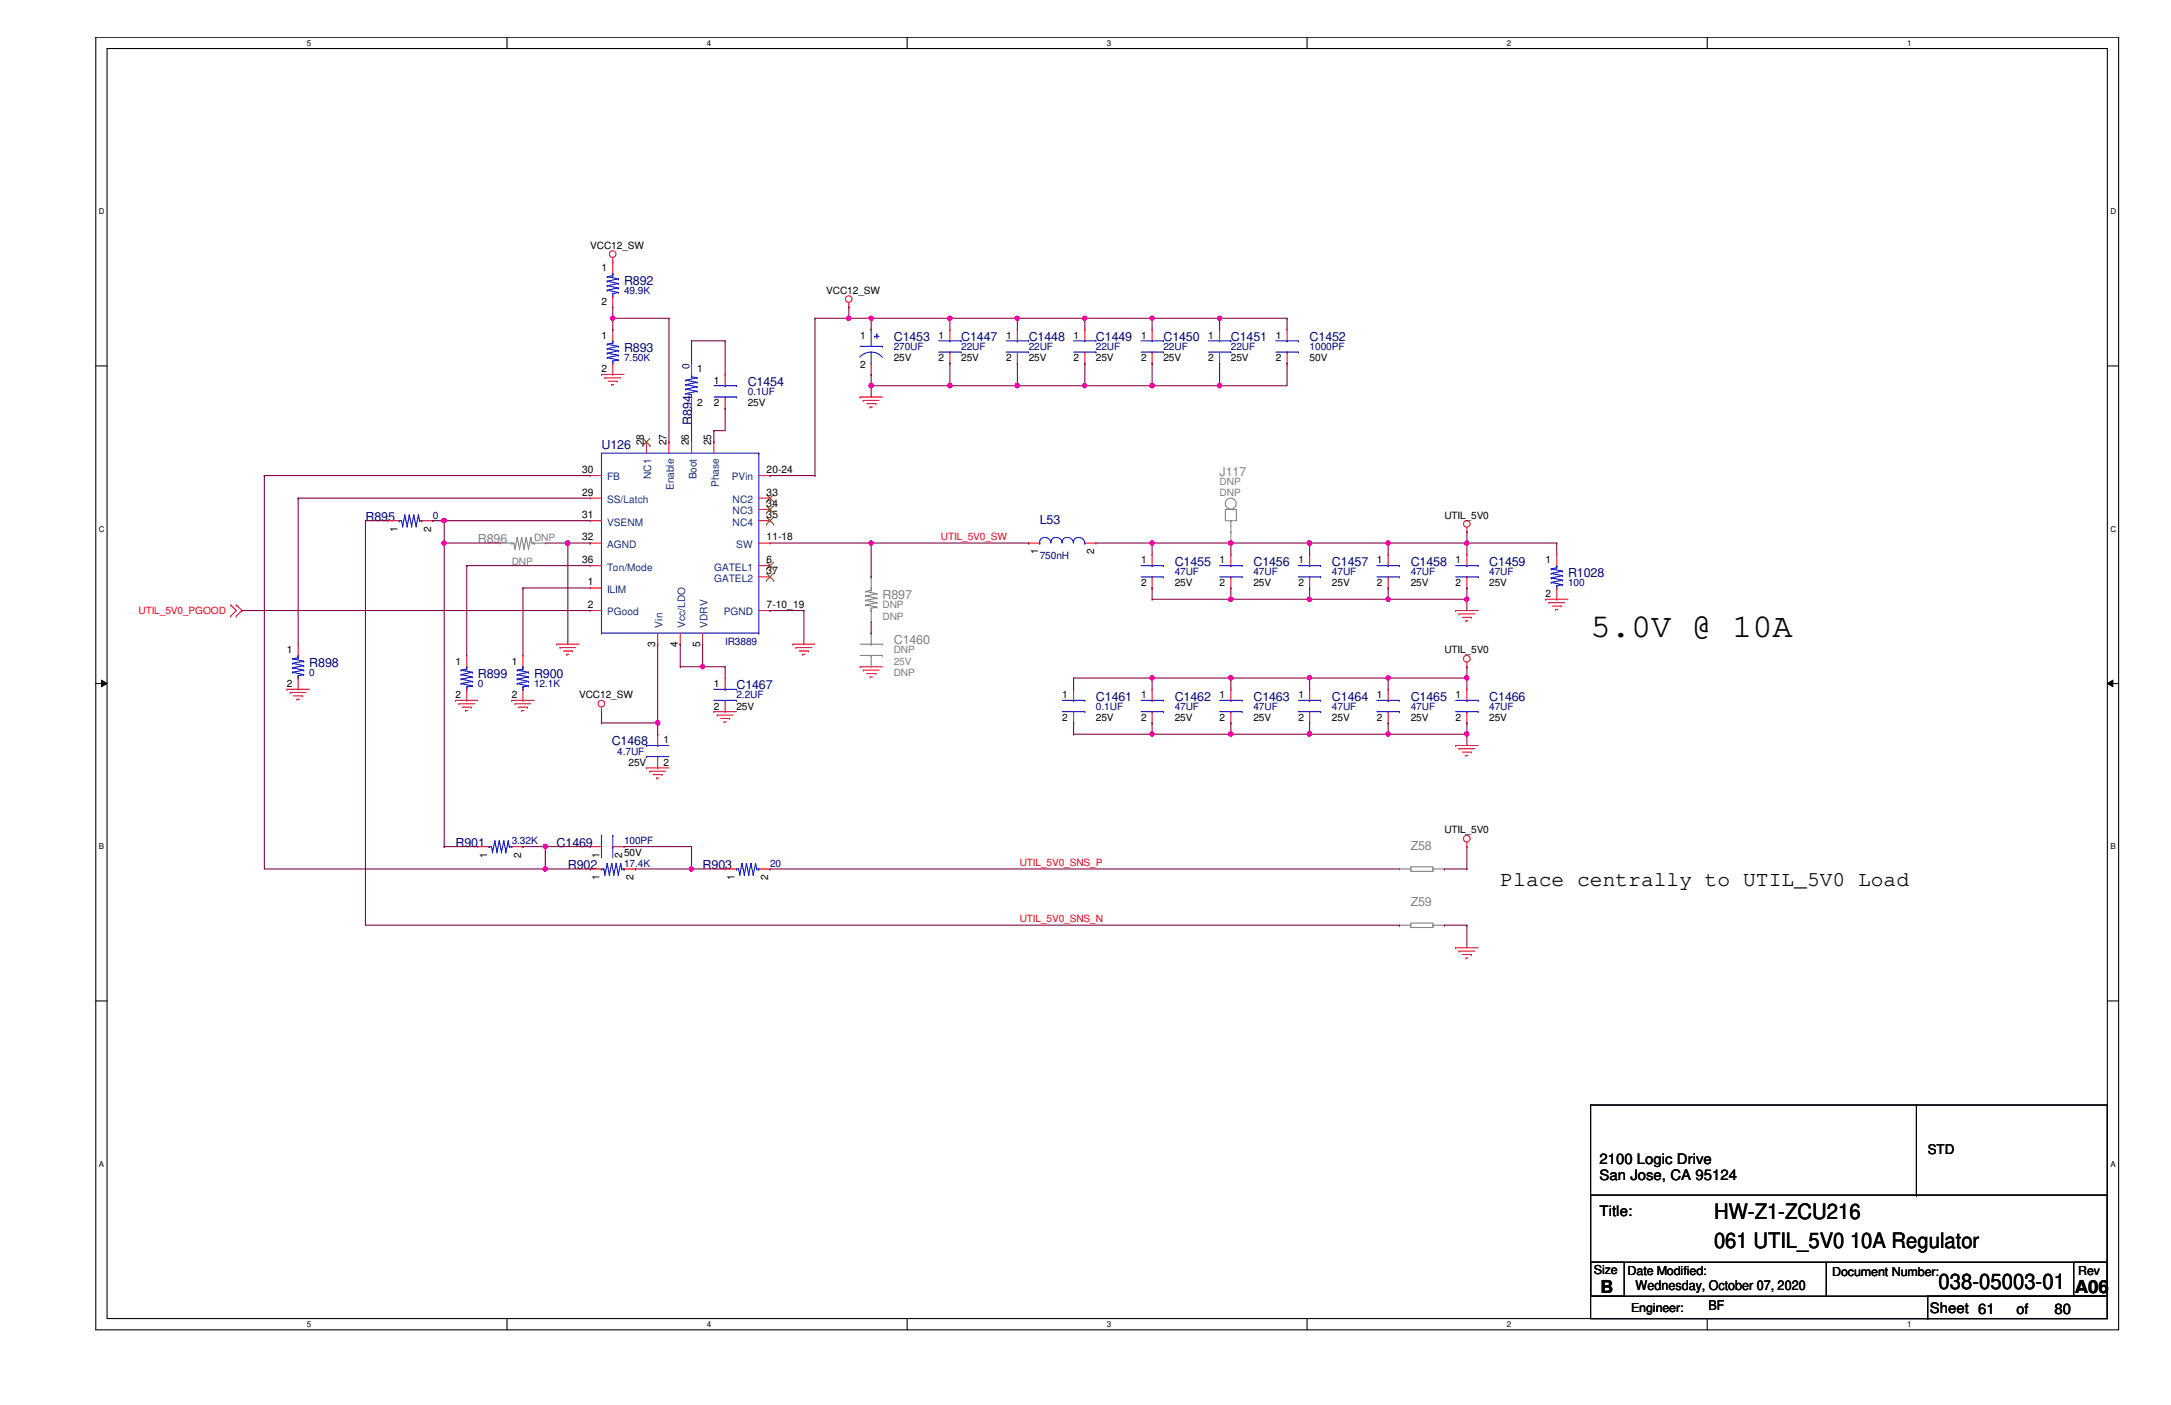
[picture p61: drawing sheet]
<svg xmlns="http://www.w3.org/2000/svg" width="432mm" height="279mm" viewBox="0 0 432 279" stroke-linecap="round" stroke-linejoin="round" font-family="sans-serif">
<defs><g id="words">
<text font-size="6.7" x="316.4" y="126.7">5.0V @ 10A</text>
<g font-size="4.2">
<text x="298.4" y="176.2">Place centrally to UTIL_5V0 Load</text>
<text x="340.9" y="242.4">HW-Z1-ZCU216</text>
<text x="340.9" y="248.2">061 UTIL_5V0 10A Regulator</text>
<text x="385.6" y="256.4">038-05003-01</text>
</g>
<g font-size="3.6">
<text x="318.3" y="257">B</text>
<text x="412.7" y="257">A06</text>
</g>
<g font-size="2.9">
<text x="318.1" y="231.5">2100 Logic Drive</text>
<text x="318.1" y="234.7">San Jose, CA 95124</text>
<text x="318.1" y="241.8">Title:</text>
<text x="383.8" y="261">Sheet 61</text>
<text x="401.1" y="261.2">of</text>
<text x="408.6" y="261.2">80</text>
</g>
<g font-size="2.7">
<text x="383.4" y="229.5">STD</text>
<text x="325.3" y="256.6">Wednesday, October 07, 2020</text>
<text x="339.8" y="260.6">BF</text>
</g>
<g font-size="2.5" fill="#000080">
<text x="124.1" y="56.6">R892</text>
<text x="124.1" y="70">R893</text>
<text x="177.8" y="67.8">C1453</text>
<text x="191.2" y="67.8">C1447</text>
<text x="204.6" y="67.8">C1448</text>
<text x="218" y="67.8">C1449</text>
<text x="231.4" y="67.8">C1450</text>
<text x="244.8" y="67.8">C1451</text>
<text x="260.5" y="67.8">C1452</text>
<text x="148.7" y="76.7">C1454</text>
<text x="119.6" y="89.2">U126</text>
<text x="137.6" y="84.5" transform="rotate(-90 137.6 84.5)">R894</text>
<text x="72.7" y="103.5">R895</text>
<text x="206.8" y="104.2">L53</text>
<text x="233.6" y="112.5">C1455</text>
<text x="249.3" y="112.5">C1456</text>
<text x="264.9" y="112.5">C1457</text>
<text x="280.6" y="112.5">C1458</text>
<text x="296.2" y="112.5">C1459</text>
<text x="311.9" y="114.7">R1028</text>
<text x="61.5" y="132.6">R898</text>
<text x="95" y="134.8">R899</text>
<text x="106.2" y="134.8">R900</text>
<text x="146.5" y="137.1">C1467</text>
<text x="218" y="139.3">C1461</text>
<text x="233.6" y="139.3">C1462</text>
<text x="249.3" y="139.3">C1463</text>
<text x="264.9" y="139.3">C1464</text>
<text x="280.6" y="139.3">C1465</text>
<text x="296.2" y="139.3">C1466</text>
<text x="121.7" y="148.3">C1468</text>
<text x="90.6" y="168.4">R901</text>
<text x="110.7" y="168.4">C1469</text>
<text x="112.9" y="172.8">R902</text>
<text x="139.7" y="172.8">R903</text>
</g>
<g font-size="2.5" fill="#808080">
<text x="242.6" y="94.6">J117</text>
<text x="95" y="108">R896</text>
<text x="175.5" y="119.2">R897</text>
<text x="177.8" y="128.1">C1460</text>
<text x="280.6" y="169">Z58</text>
<text x="280.6" y="180.2">Z59</text>
</g>
<g font-size="2.5">
<text x="317" y="253.3">Size</text>
<text x="323.7" y="253.5">Date Modified:</text>
<text x="364.4" y="253.7">Document Number:</text>
<text x="413.3" y="253.5">Rev</text>
<text x="324.4" y="260.9">Engineer:</text>
</g>
<g font-size="2">
<text x="117.4" y="49.5">VCC12_SW</text>
<text x="119.6" y="53.9">1</text>
<text x="164.3" y="58.4">VCC12_SW</text>
<text x="119.6" y="60.7">2</text>
<text x="119.6" y="67.4">1</text>
<text x="171.1" y="67.4">1</text>
<text x="177.8" y="71.8">25V</text>
<text x="186.7" y="67.4">1</text>
<text x="186.7" y="71.8">2</text>
<text x="191.2" y="71.8">25V</text>
<text x="200.1" y="67.4">1</text>
<text x="200.1" y="71.8">2</text>
<text x="204.6" y="71.8">25V</text>
<text x="213.5" y="67.4">1</text>
<text x="213.5" y="71.8">2</text>
<text x="218" y="71.8">25V</text>
<text x="226.9" y="67.4">1</text>
<text x="226.9" y="71.8">2</text>
<text x="231.4" y="71.8">25V</text>
<text x="240.3" y="67.4">1</text>
<text x="240.3" y="71.8">2</text>
<text x="244.8" y="71.8">25V</text>
<text x="253.7" y="67.4">1</text>
<text x="253.7" y="71.8">2</text>
<text x="260.5" y="71.8">50V</text>
<text x="119.6" y="74">2</text>
<text x="138.6" y="74">1</text>
<text x="142" y="76.3">1</text>
<text x="171.1" y="73.2">2</text>
<text x="138.6" y="80.8">2</text>
<text x="142" y="80.8">2</text>
<text x="148.7" y="80.8">25V</text>
<text x="128.1" y="88.6" transform="rotate(-90 128.1 88.6)">28</text>
<text x="132.5" y="88.6" transform="rotate(-90 132.5 88.6)">27</text>
<text x="137" y="88.6" transform="rotate(-90 137 88.6)">26</text>
<text x="141.5" y="88.6" transform="rotate(-90 141.5 88.6)">25</text>
<text x="115.8" y="94.1">30</text>
<text x="152.5" y="94.1">20-24</text>
<text x="115.8" y="98.6">29</text>
<text x="152.5" y="98.6">33</text>
<text x="152.5" y="100.8">34</text>
<text x="79" y="105.7" transform="rotate(-90 79 105.7)">1</text>
<text x="85.7" y="105.7" transform="rotate(-90 85.7 105.7)">2</text>
<text x="115.8" y="103">31</text>
<text x="115.8" y="107.5">32</text>
<text x="152.5" y="107.5">11-18</text>
<text x="152.5" y="103">35</text>
<text x="287.3" y="103.1">UTIL_5V0</text>
<text x="115.8" y="112">36</text>
<text x="152.5" y="112">6</text>
<text x="206.5" y="110.2" transform="rotate(-90 206.5 110.2)">1</text>
<text x="217.6" y="110.2" transform="rotate(-90 217.6 110.2)">2</text>
<text x="226.9" y="112.1">1</text>
<text x="242.6" y="112.1">1</text>
<text x="258.2" y="112.1">1</text>
<text x="273.9" y="112.1">1</text>
<text x="289.5" y="112.1">1</text>
<text x="307.4" y="112.1">1</text>
<text x="116.9" y="116.4">1</text>
<text x="152.5" y="114.2">37</text>
<text x="226.9" y="116.5">2</text>
<text x="233.6" y="116.5">25V</text>
<text x="242.6" y="116.5">2</text>
<text x="249.3" y="116.5">25V</text>
<text x="258.2" y="116.5">2</text>
<text x="264.9" y="116.5">25V</text>
<text x="273.9" y="116.5">2</text>
<text x="280.6" y="116.5">25V</text>
<text x="289.5" y="116.5">2</text>
<text x="296.2" y="116.5">25V</text>
<text x="307.4" y="118.7">2</text>
<text x="116.9" y="120.9">2</text>
<text x="152.5" y="120.9">7-10_19</text>
<text x="57.1" y="129.9">1</text>
<text x="130.3" y="128.6" transform="rotate(-90 130.3 128.6)">3</text>
<text x="134.8" y="128.6" transform="rotate(-90 134.8 128.6)">4</text>
<text x="139.2" y="128.6" transform="rotate(-90 139.2 128.6)">5</text>
<text x="287.3" y="129.9">UTIL_5V0</text>
<text x="57.1" y="136.7">2</text>
<text x="90.6" y="132.2">1</text>
<text x="101.8" y="132.2">1</text>
<text x="142" y="136.7">1</text>
<text x="90.6" y="138.9">2</text>
<text x="101.8" y="138.9">2</text>
<text x="115.2" y="138.9">VCC12_SW</text>
<text x="142" y="141.1">2</text>
<text x="146.5" y="141.1">25V</text>
<text x="211.3" y="138.9">1</text>
<text x="211.3" y="143.3">2</text>
<text x="218" y="143.3">25V</text>
<text x="226.9" y="138.9">1</text>
<text x="226.9" y="143.3">2</text>
<text x="233.6" y="143.3">25V</text>
<text x="242.6" y="138.9">1</text>
<text x="242.6" y="143.3">2</text>
<text x="249.3" y="143.3">25V</text>
<text x="258.2" y="138.9">1</text>
<text x="258.2" y="143.3">2</text>
<text x="264.9" y="143.3">25V</text>
<text x="273.9" y="138.9">1</text>
<text x="273.9" y="143.3">2</text>
<text x="280.6" y="143.3">25V</text>
<text x="289.5" y="138.9">1</text>
<text x="289.5" y="143.3">2</text>
<text x="296.2" y="143.3">25V</text>
<text x="132" y="147.8">1</text>
<text x="125" y="152.3">25V</text>
<text x="132" y="152.3">2</text>
<text x="287.3" y="165.7">UTIL_5V0</text>
<text x="96.9" y="170.6" transform="rotate(-90 96.9 170.6)">1</text>
<text x="103.6" y="170.6" transform="rotate(-90 103.6 170.6)">2</text>
<text x="119.3" y="170.6" transform="rotate(-90 119.3 170.6)">1</text>
<text x="123.7" y="170.6" transform="rotate(-90 123.7 170.6)">2</text>
<text x="124.1" y="170.2">50V</text>
<text x="119.3" y="175" transform="rotate(-90 119.3 175)">1</text>
<text x="126" y="175" transform="rotate(-90 126 175)">2</text>
<text x="146.1" y="175" transform="rotate(-90 146.1 175)">1</text>
<text x="152.8" y="175" transform="rotate(-90 152.8 175)">2</text>
</g>
<g font-size="2" fill="#000080">
<text x="124.1" y="58.4">49.9K</text>
<text x="124.1" y="71.8">7.50K</text>
<text x="177.8" y="69.6">270UF</text>
<text x="191.2" y="69.6">22UF</text>
<text x="204.6" y="69.6">22UF</text>
<text x="218" y="69.6">22UF</text>
<text x="231.4" y="69.6">22UF</text>
<text x="244.8" y="69.6">22UF</text>
<text x="260.5" y="69.6">1000PF</text>
<text x="137.2" y="73.4" transform="rotate(-90 137.2 73.4)">0</text>
<text x="148.7" y="78.5">0.1UF</text>
<text x="86.1" y="103.1">0</text>
<text x="206.8" y="111.2">750nH</text>
<text x="233.6" y="114.3">47UF</text>
<text x="249.3" y="114.3">47UF</text>
<text x="264.9" y="114.3">47UF</text>
<text x="280.6" y="114.3">47UF</text>
<text x="296.2" y="114.3">47UF</text>
<text x="311.9" y="116.5">100</text>
<text x="144.2" y="128.4">IR3889</text>
<text x="61.5" y="134.4">0</text>
<text x="95" y="136.7">0</text>
<text x="106.2" y="136.7">12.1K</text>
<text x="146.5" y="138.9">2.2UF</text>
<text x="218" y="141.1">0.1UF</text>
<text x="233.6" y="141.1">47UF</text>
<text x="249.3" y="141.1">47UF</text>
<text x="264.9" y="141.1">47UF</text>
<text x="280.6" y="141.1">47UF</text>
<text x="296.2" y="141.1">47UF</text>
<text x="122.8" y="150.1">4.7UF</text>
<text x="101.8" y="167.9">3.32K</text>
<text x="124.1" y="167.9">100PF</text>
<text x="124.1" y="172.4">17.4K</text>
<text x="153.2" y="172.4">20</text>
</g>
<g font-size="2" fill="#004080">
<text x="120.7" y="95.5">FB</text>
<text x="129.5" y="95.2" transform="rotate(-90 129.5 95.2)">NC1</text>
<text x="138.5" y="95.3" transform="rotate(-90 138.5 95.3)">Boot</text>
<text x="145.5" y="95.5">PVin</text>
<text x="120.7" y="100">SS/Latch</text>
<text x="134" y="97.5" transform="rotate(-90 134 97.5)">Enable</text>
<text x="143" y="96.9" transform="rotate(-90 143 96.9)">Phase</text>
<text x="145.7" y="100">NC2</text>
<text x="120.7" y="104.5">VSENM</text>
<text x="145.7" y="104.5">NC4</text>
<text x="145.7" y="102.3">NC3</text>
<text x="120.7" y="109">AGND</text>
<text x="120.7" y="113.5">Ton/Mode</text>
<text x="142.1" y="113.5">GATEL1</text>
<text x="146.4" y="109">SW</text>
<text x="120.7" y="117.9">ILIM</text>
<text x="142.1" y="115.7">GATEL2</text>
<text x="120.7" y="122.4">PGood</text>
<text x="131.8" y="124.8" transform="rotate(-90 131.8 124.8)">Vin</text>
<text x="136.3" y="124.8" transform="rotate(-90 136.3 124.8)">Vcc/LDO</text>
<text x="140.7" y="124.8" transform="rotate(-90 140.7 124.8)">VDRV</text>
<text x="143.9" y="122.4">PGND</text>
</g>
<g font-size="2" fill="#808080">
<text x="242.6" y="96.4">DNP</text>
<text x="242.6" y="98.6">DNP</text>
<text x="106.2" y="107.6">DNP</text>
<text x="101.8" y="112.3">DNP</text>
<text x="175.5" y="121">DNP</text>
<text x="175.5" y="123.2">DNP</text>
<text x="177.8" y="129.9">DNP</text>
<text x="177.8" y="132.2">25V</text>
<text x="177.8" y="134.4">DNP</text>
</g>
<g font-size="2" fill="#f00">
<text x="187.2" y="107.3">UTIL_5V0_SW</text>
<text x="27.6" y="122.1">UTIL_5V0_PGOOD</text>
<text x="202.8" y="172.1">UTIL_5V0_SNS_P</text>
<text x="202.8" y="183.3">UTIL_5V0_SNS_N</text>
</g>
<g font-size="1.6">
<text x="61" y="9.1">5</text>
<text x="140.6" y="9.1">4</text>
<text x="220.2" y="9.1">3</text>
<text x="299.7" y="9.1">2</text>
<text x="379.3" y="9.1">1</text>
<text x="19.6" y="42.6">D</text>
<text x="419.7" y="42.6">D</text>
<text x="19.6" y="105.7">C</text>
<text x="419.7" y="105.7">C</text>
<text x="19.6" y="168.9">B</text>
<text x="419.7" y="168.9">B</text>
<text x="19.6" y="232">A</text>
<text x="419.7" y="232">A</text>
<text x="61" y="263.9">5</text>
<text x="140.6" y="263.9">4</text>
<text x="220.2" y="263.9">3</text>
<text x="299.7" y="263.9">2</text>
<text x="379.3" y="263.9">1</text>
</g>
</g></defs>
<path d="M19.1 7.4h402.3v257.1h-402.3zM21.3 9.7h397.8v252.5h-397.8z" fill="none" stroke="#000" stroke-width=".21"/>
<g fill="#fff">
<path d="M61 7.7h.9v1.7h-.9z"/>
<path d="M61 262.5h.9v1.7h-.9z"/>
</g>
<path d="M100.8 7.4v2.3M100.8 262.2v2.3" fill="none" stroke="#000" stroke-width=".21"/>
<g fill="#fff">
<path d="M140.6 7.7h.9v1.7h-.9z"/>
<path d="M140.6 262.5h.9v1.7h-.9z"/>
</g>
<path d="M180.4 7.4v2.3M180.4 262.2v2.3" fill="none" stroke="#000" stroke-width=".21"/>
<g fill="#fff">
<path d="M220.2 7.7h.9v1.7h-.9z"/>
<path d="M220.2 262.5h.9v1.7h-.9z"/>
</g>
<path d="M260 7.4v2.3M260 262.2v2.3" fill="none" stroke="#000" stroke-width=".21"/>
<g fill="#fff">
<path d="M299.7 7.7h.9v1.7h-.9z"/>
<path d="M299.7 262.5h.9v1.7h-.9z"/>
</g>
<path d="M339.6 7.4v2.3M339.6 262.2v2.3" fill="none" stroke="#000" stroke-width=".21"/>
<g fill="#fff">
<path d="M379.3 7.7h.9v1.7h-.9z"/>
<path d="M379.3 262.5h.9v1.7h-.9z"/>
<path d="M19.6 41.2h1.2v1.8h-1.2z"/>
<path d="M419.7 41.2h1.2v1.8h-1.2z"/>
<path d="M19.6 104.3h1.2v1.8h-1.2z"/>
<path d="M419.7 104.3h1.2v1.8h-1.2z"/>
</g>
<path d="M19.1 72.8h2.2M419.1 72.8h2.3" fill="none" stroke="#000" stroke-width=".21"/>
<g fill="#fff">
<path d="M19.6 167.5h1.1v1.7h-1.1z"/>
<path d="M419.7 167.5h1.1v1.7h-1.1z"/>
</g>
<path d="M19.1 135.9h2.2M419.1 135.9h2.3" fill="none" stroke="#000" stroke-width=".21"/>
<path d="M20.2 135.3l1.1 .6-1.1 .7zM419.1 135.9l1.1-.6v1.3z" fill="#000"/>
<path d="M20.2 135.3l1.1 .6-1.1 .7zM419.1 135.9l1.1-.6v1.3z" fill="none" stroke="#000" stroke-width=".2"/>
<g fill="#fff">
<path d="M19.6 230.6h1.1v1.8h-1.1z"/>
<path d="M419.7 230.6h1.1v1.8h-1.1z"/>
</g>
<g fill="none" stroke="#000" stroke-width=".21">
<path d="M19.1 199.1h2.2M419.1 199.1h2.3M316.4 219.8h102.7v42.4h-102.7zM381.2 219.8v17.9M316.4 237.7h102.7v13.3h-102.7zM381.2 237.7h.1M316.4 251h46.9v6.8h-46.9zM316.4 251h6.6v6.8h-6.6zM363.3 251h55.8v6.8h-55.8zM383.4 257.8h35.7v4.4h-35.7zM412.5 251h6.6v6.8h-6.6zM316.4 262.2h67"/>
<path d="M383.4 262.2h.1"/>
</g>
<g fill="none" stroke="#f00" stroke-width=".21">
<path d="M121.9 52.1h.1M121.9 51.2v3.2M121.9 58.8v2.2M119.6 74.5h.1M119.6 74.5h4.5M120.3 75.1h.1M120.3 75.1h3.1M121 75.8h1.8M121.7 76.5h.1M121.7 76.5h.4M121.9 65.5h.1M121.9 74.5h.1"/>
<path d="M121.9 61h.1M121.9 65.5v2.3M121.9 72.2v2.3M122.8 75.8h.1M137.5 72.2h.1M137.5 72.2v2.3M137.5 79v2.2M144.2 74.5h.1M144.2 74.5v2.2M144.2 79v2.2M168.8 61h.1M168.8 60.2v.8"/>
<path d="M171.1 79h.1M171.1 79h4.4M171.7 79.6h.1M171.7 79.6h3.1M173.3 65.5h.1M173.3 74.5h.1M173.3 72.2v2.3M188.9 65.5h.1M188.9 72.2h.1M188.9 65.5v2.3M188.9 70v2.2M202.4 65.5h.1"/>
<path d="M202.4 72.2h.1M202.4 65.5v2.3M202.4 70v2.2M215.8 65.5h.1M215.8 72.2h.1M215.8 65.5v2.3M215.8 70v2.2M229.2 65.5h.1M229.2 72.2h.1M229.2 65.5v2.3M229.2 70v2.2M242.6 65.5h.1"/>
<path d="M242.6 72.2h.1M242.6 65.5v2.3M242.6 70v2.2M256 65.5h.1M256 72.2h.1M256 65.5v2.3M256 70v2.2M117.4 94.6h.1M117.4 99.1h.1M117.4 94.6h2.2M117.4 99.1h2.2M128.6 87.9h.1"/>
<path d="M128.6 87.9v2.2M133.1 87.9h.1M133.1 87.9v2.2M137.5 81.2h.1M137.5 87.9h.1M137.5 87.9v2.2M142 87.9h.1M142 87.9v2.2M144.2 81.2h.1M150.9 94.6h2.3M150.9 99.1h2.3M153.2 94.6h.1"/>
<path d="M153.2 99.1h.1M172.4 80.3h1.8M173.1 80.9h.1M173.1 80.9h.4M174.2 80.3h.1M77.2 103.5h.1M77.2 103.5h2.2M83.9 103.5h2.2M86.1 103.5h.1M117.4 103.5h.1M117.4 108h.1M117.4 112.5h.1"/>
<path d="M117.4 116.9h.1M117.4 103.5h2.2M117.4 108h2.2M117.4 112.5h2.2M117.4 116.9h2.2M150.9 103.5h2.3M150.9 108h2.3M150.9 112.5h2.3M150.9 114.7h2.3M150.9 101.3h2.3M153.2 108h.1M153.2 112.5h.1"/>
<path d="M153.2 114.7h.1M153.2 103.5h.1M153.2 101.3h.1M204.6 108h.1M204.6 108h2.2M215.8 108h2.2M218 108h.1M229.2 110.2h.1M229.2 116.9h.1M229.2 110.2v2.3M229.2 114.7v2.2M244.8 110.2h.1"/>
<path d="M244.8 116.9h.1M244.8 110.2v2.3M244.8 114.7v2.2M260.5 110.2h.1M260.5 116.9h.1M260.5 110.2v2.3M260.5 114.7v2.2M276.1 110.2h.1M276.1 116.9h.1M276.1 110.2v2.3M276.1 114.7v2.2M291.8 105.7h.1"/>
<path d="M291.8 110.2h.1M291.8 116.9h.1M291.8 104.9v.8M291.8 110.2v2.3M291.8 114.7v2.2M307.4 119.2h.1M307.4 119.2h4.5M308.1 119.8h.1M308.1 119.8h3.1M309.6 110.2h.1M309.6 119.2h.1M309.6 110.2v2.3"/>
<path d="M309.6 116.9v2.3M45.9 122.5h.1M45.9 120.3h.1M45.9 120.3l1.1 1.1-1.1 1.1M47 120.3h.1M47 122.5h.1M47 120.3l1.1 1.1-1.1 1.1M57.1 137.1h.1M57.1 137.1h4.4M57.7 137.7h.1M57.7 137.7h3.2M58.4 138.4h1.8"/>
<path d="M59.1 139.1h.1M59.1 139.1h.4M59.3 128.1h.1M59.3 137.1h.1M59.3 128.1v2.2M59.3 134.8v2.3M60.2 138.4h.1M90.6 139.3h.1M90.6 139.3h4.4M91.3 140h.1M91.3 140h3.1M92.8 130.3h.1"/>
<path d="M92.8 139.3h.1M92.8 130.3v2.3M92.8 137.1v2.2M101.8 139.3h.1M101.8 139.3h4.4M102.4 140h.1M102.4 140h3.2M104 130.3h.1M104 139.3h.1M104 130.3v2.3M104 137.1v2.2M110.7 128.1h.1"/>
<path d="M110.7 128.1h4.5M111.4 128.8h.1M111.4 128.8h3.1M112.1 129.5h1.7M112.7 130.1h.1M112.7 130.1h.5M113.8 129.5h.1M117.4 121.4h.1M117.4 121.4h2.2M130.8 128.1h.1M130.8 125.9v2.2M135.3 128.1h.1"/>
<path d="M135.3 125.9v2.2M139.7 128.1h.1M139.7 125.9v2.2M144.2 134.8h.1M144.2 134.8v2.3M144.2 139.3v2.2M150.9 121.4h2.3M153.2 121.4h.1M157.6 128.1h.1M157.6 128.1h4.5M158.3 128.8h.1M158.3 128.8h3.2"/>
<path d="M159 129.5h1.8M159.6 130.1h.1M159.6 130.1h.5M160.8 129.5h.1M171.1 132.6h.1M171.1 132.6h4.4M171.7 133.3h.1M171.7 133.3h3.1M172.4 133.9h1.8M173.1 134.6h.1M173.1 134.6h.4M174.2 133.9h.1"/>
<path d="M213.5 137.1h.1M213.5 137.1v2.2M229.2 137.1h.1M229.2 137.1v2.2M244.8 137.1h.1M244.8 137.1v2.2M260.5 137.1h.1M260.5 137.1v2.2M276.1 137.1h.1M276.1 137.1v2.2M289.5 121.4h.1M289.5 121.4h4.5"/>
<path d="M290.2 122.1h.1M290.2 122.1h3.1M290.9 122.8h1.8M291.5 123.4h.1M291.5 123.4h.5M291.8 132.6h.1M291.8 137.1h.1M291.8 131.7v.9M291.8 137.1v2.2M292.7 122.8h.1M308.7 120.5h1.8M309.4 121.2h.1"/>
<path d="M309.4 121.2h.4M310.5 120.5h.1M91.9 140.6h1.8M92.6 141.3h.1M92.6 141.3h.4M93.7 140.6h.1M103.1 140.6h1.8M103.8 141.3h.1M103.8 141.3h.4M104.9 140.6h.1M119.6 141.5h.1M119.6 140.6v.9"/>
<path d="M128.6 152.7h.1M128.6 152.7h4.5M129.2 153.4h.1M129.2 153.4h3.2M129.9 154.1h1.8M130.6 154.7h.1M130.6 154.7h.4M130.8 146h.1M130.8 152.7h.1M130.8 146v2.3M130.8 150.5v2.2M131.7 154.1h.1"/>
<path d="M142 141.5h.1M142 141.5h4.5M142.7 142.2h.1M142.7 142.2h3.1M143.3 142.9h1.8M144 143.6h.1M144 143.6h.4M144.2 141.5h.1M145.1 142.9h.1M213.5 143.8h.1M213.5 141.5v2.3M229.2 143.8h.1"/>
<path d="M229.2 141.5v2.3M244.8 143.8h.1M244.8 141.5v2.3M260.5 143.8h.1M260.5 141.5v2.3M276.1 143.8h.1M276.1 141.5v2.3M289.5 148.3h.1M289.5 148.3h4.5M290.2 148.9h.1M290.2 148.9h3.1M290.9 149.6h1.8"/>
<path d="M291.5 150.2h.1M291.5 150.2h.5M291.8 143.8h.1M291.8 141.5v2.3M292.7 149.6h.1M95 168.4h.1M95 168.4h2.3M101.8 168.4h2.2M104 168.4h.1M117.4 168.4h.1M117.4 172.8h.1M117.4 168.4h2.2"/>
<path d="M117.4 172.8h2.2M121.9 168.4h2.2M124.1 168.4h.1M124.1 172.8h2.3M126.4 172.8h.1M144.2 172.8h.1M144.2 172.8h2.3M150.9 172.8h2.3M153.2 172.8h.1M291.8 168.4h.1M291.8 167.5v.9M289.5 188.5h.1"/>
<path d="M289.5 188.5h4.5M290.2 189.1h.1M290.2 189.1h3.1M290.9 189.8h1.8M291.5 190.5h.1M291.5 190.5h.5M292.7 189.8h.1"/>
<circle cx="121.9" cy="50.5" r=".66"/>
<circle cx="168.8" cy="59.5" r=".66"/>
<circle cx="291.7" cy="104.2" r=".66"/>
<circle cx="119.6" cy="139.9" r=".66"/>
<circle cx="291.7" cy="131" r=".66"/>
<circle cx="291.7" cy="166.8" r=".66"/>
</g>
<g fill="none" stroke="#00f" stroke-width=".21">
<path d="M120.8 57.7h.1M120.8 56.8h.1M120.8 55.9h.1M120.8 55h.1M120.8 55l2.2 .5M120.8 57.7l2.2 .5M120.8 56.8l2.2 .5M120.8 55.9l2.2 .5M121.9 54.4h.1M121.9 58.8h.1M121.9 58.4h.1M121.9 54.8h.1"/>
<path d="M121.9 54.4v.4M121.9 58.4v.4M121.9 54.8l-1.1 .2M123 55.5h.1M123 58.2h.1M123 57.3h.1M123 56.4h.1M123 58.2l-1.1 .2M123 57.3l-2.2 .4M123 56.4l-2.2 .4M123 55.5l-2.2 .4M120.8 71.1h.1"/>
<path d="M120.8 70.2h.1M120.8 69.3h.1M120.8 68.5h.1M120.8 68.5l2.2 .4M120.8 71.1l2.2 .5M120.8 70.2l2.2 .5M120.8 69.3l2.2 .5M121.9 67.8h.1M121.9 72.2h.1M121.9 71.8h.1M121.9 68.2h.1M121.9 67.8v.4"/>
<path d="M121.9 71.8v.4M121.9 68.2l-1.1 .3M123 68.9h.1M123 71.6h.1M123 70.7h.1M123 69.8h.1M123 71.6l-1.1 .2M123 70.7l-2.2 .4M123 69.8l-2.2 .4M123 68.9l-2.2 .4M136.4 75.6h.1M136.4 78.3h.1"/>
<path d="M136.4 77.4h.1M136.4 76.5h.1M136.4 78.3l1.1 .2M136.4 77.4l2.2 .4M136.4 76.5l2.2 .4M136.4 75.6l2.2 .4M137.5 74.5h.1M137.5 79h.1M137.5 78.5h.1M137.5 74.9h.1M137.5 74.5v.4M137.5 78.5v.5"/>
<path d="M137.5 74.9l1.1 .2M138.6 77.8h.1M138.6 76.9h.1M138.6 76h.1M138.6 75.1h.1M138.6 75.1l-2.2 .5M138.6 77.8l-2.2 .5M138.6 76.9l-2.2 .5M138.6 76l-2.2 .5M142 79h4.5M142 76.7h4.5M144.2 79h.1"/>
<path d="M144.2 76.7h.1M146.5 79h.1M146.5 76.7h.1M171 71a2.99 2.99 0 0 1 4.5 .1M171.1 68.9h4.4M173.3 72.2h.1M173.3 65.5h.1M173.3 65.5v3.4M173.3 70v2.2M173.9 66.9h.1M173.9 66.9h.9M174.4 66.4h.1"/>
<path d="M174.4 66.4v.9M175.5 68.9h.1M186.7 70h4.5M186.7 67.8h4.5M188.9 70h.1M188.9 67.8h.1M191.2 70h.1M191.2 67.8h.1M200.1 70h4.5M200.1 67.8h4.5M202.4 70h.1M202.4 67.8h.1"/>
<path d="M204.6 70h.1M204.6 67.8h.1M213.5 70h4.5M213.5 67.8h4.5M215.8 70h.1M215.8 67.8h.1M218 70h.1M218 67.8h.1M226.9 70h4.5M226.9 67.8h4.5M229.2 70h.1M229.2 67.8h.1"/>
<path d="M231.4 70h.1M231.4 67.8h.1M240.3 70h4.5M240.3 67.8h4.5M242.6 70h.1M242.6 67.8h.1M244.8 70h.1M244.8 67.8h.1M253.7 70h4.5M253.7 67.8h4.5M256 70h.1M256 67.8h.1"/>
<path d="M258.2 70h.1M258.2 67.8h.1M119.6 90.1h.1M119.6 90.1v35.8M119.6 90.1h31.3M150.9 90.1h.1M150.9 90.1v35.8M79.4 103.5h.1M79.4 103.5h.4M79.8 103.5h.1M79.8 103.5l.3 1.1M80.1 104.6h.1"/>
<path d="M80.5 102.4h.1M80.5 102.4l-.4 2.2M80.5 102.4l.5 2.2M81 104.6h.1M81.4 102.4h.1M81.4 102.4l.5 2.2M81.4 102.4l-.4 2.2M81.9 104.6h.1M82.3 102.4h.1M82.3 102.4l.5 2.2M82.3 102.4l-.4 2.2M82.8 104.6h.1"/>
<path d="M83.2 102.4h.1M83.2 102.4l.2 1.1M83.2 102.4l-.4 2.2M83.4 103.5h.1M83.4 103.5h.5M83.9 103.5h.1M206.8 108h.1M207.9 106.9a.92 .92 0 0 0-1.1 1M207.9 106.9a1.11 1.11 0 0 1 1.1 1.1M210.1 106.9a.91 .91 0 0 0-1.1 1M210.2 106.9a1.11 1.11 0 0 1 1 1.1M212.3 106.9a.9 .9 0 0 0-1 1"/>
<path d="M212.4 106.9a1.09 1.09 0 0 1 1.1 1.1M213.5 107.9a1.1 1.1 0 0 1 1.2-1 1.1 1.1 0 0 1 1 1.1M215.8 108h.1M226.9 114.7h4.5M226.9 112.5h4.5M229.2 114.7h.1M229.2 112.5h.1M231.4 114.7h.1M231.4 112.5h.1M242.6 114.7h4.5M242.6 112.5h4.5M244.8 114.7h.1"/>
<path d="M244.8 112.5h.1M247.1 114.7h.1M247.1 112.5h.1M258.2 114.7h4.5M258.2 112.5h4.5M260.5 114.7h.1M260.5 112.5h.1M262.7 114.7h.1M262.7 112.5h.1M273.9 114.7h4.4M273.9 112.5h4.4M276.1 114.7h.1"/>
<path d="M276.1 112.5h.1M278.3 114.7h.1M278.3 112.5h.1M289.5 114.7h4.5M289.5 112.5h4.5M291.8 114.7h.1M291.8 112.5h.1M294 114.7h.1M294 112.5h.1M308.5 115.8h.1M308.5 114.9h.1M308.5 114h.1"/>
<path d="M308.5 113.2h.1M308.5 113.2l2.3 .4M308.5 115.8l2.3 .5M308.5 114.9l2.3 .5M308.5 114l2.3 .5M309.6 112.5h.1M309.6 116.9h.1M309.6 116.5h.1M309.6 112.9h.1M309.6 112.5v.4M309.6 116.5v.4M309.6 112.9l-1.1 .3"/>
<path d="M310.8 113.6h.1M310.8 116.3h.1M310.8 115.4h.1M310.8 114.5h.1M310.8 116.3l-1.2 .2M310.8 115.4l-2.3 .4M310.8 114.5l-2.3 .4M310.8 113.6l-2.3 .4M58.2 133.7h.1M58.2 132.8h.1M58.2 131.9h.1M58.2 131h.1"/>
<path d="M58.2 131l2.2 .5M58.2 133.7l2.2 .5M58.2 132.8l2.2 .5M58.2 131.9l2.2 .5M59.3 130.3h.1M59.3 134.8h.1M59.3 134.4h.1M59.3 130.8h.1M59.3 130.3v.5M59.3 134.4v.4M59.3 130.8l-1.1 .2M60.4 131.5h.1"/>
<path d="M60.4 134.2h.1M60.4 133.3h.1M60.4 132.4h.1M60.4 134.2l-1.1 .2M60.4 133.3l-2.2 .4M60.4 132.4l-2.2 .4M60.4 131.5l-2.2 .4M91.7 135.9h.1M91.7 135h.1M91.7 134.2h.1M91.7 133.3h.1M91.7 133.3l2.2 .4"/>
<path d="M91.7 135.9l2.2 .5M91.7 135l2.2 .5M91.7 134.2l2.2 .4M92.8 132.6h.1M92.8 137.1h.1M92.8 136.6h.1M92.8 133.1h.1M92.8 132.6v.5M92.8 136.6v.5M92.8 133.1l-1.1 .2M93.9 133.7h.1M93.9 136.4h.1"/>
<path d="M93.9 135.5h.1M93.9 134.6h.1M93.9 136.4l-1.1 .2M93.9 135.5l-2.2 .4M93.9 134.6l-2.2 .4M93.9 133.7l-2.2 .5M102.9 135.9h.1M102.9 135h.1M102.9 134.2h.1M102.9 133.3h.1M102.9 133.3l2.2 .4M102.9 135.9l2.2 .5"/>
<path d="M102.9 135l2.2 .5M102.9 134.2l2.2 .4M104 132.6h.1M104 137.1h.1M104 136.6h.1M104 133.1h.1M104 132.6v.5M104 136.6v.5M104 133.1l-1.1 .2M105.1 133.7h.1M105.1 136.4h.1M105.1 135.5h.1"/>
<path d="M105.1 134.6h.1M105.1 136.4l-1.1 .2M105.1 135.5l-2.2 .4M105.1 134.6l-2.2 .4M105.1 133.7l-2.2 .5M119.6 125.9h.1M119.6 125.9h31.3M142 139.3h4.5M142 137.1h4.5M144.2 139.3h.1M144.2 137.1h.1M146.5 139.3h.1"/>
<path d="M146.5 137.1h.1M150.9 125.9h.1M211.3 139.3h4.5M213.5 139.3h.1M215.8 139.3h.1M226.9 139.3h4.5M229.2 139.3h.1M231.4 139.3h.1M242.6 139.3h4.5M244.8 139.3h.1M247.1 139.3h.1M258.2 139.3h4.5"/>
<path d="M260.5 139.3h.1M262.7 139.3h.1M273.9 139.3h4.4M276.1 139.3h.1M278.3 139.3h.1M289.5 139.3h4.5M291.8 139.3h.1M294 139.3h.1M128.6 150.5h.1M128.6 148.3h.1M128.6 150.5h4.5M128.6 148.3h4.5"/>
<path d="M130.8 150.5h.1M130.8 148.3h.1M211.3 141.5h4.5M213.5 141.5h.1M215.8 141.5h.1M226.9 141.5h4.5M229.2 141.5h.1M231.4 141.5h.1M242.6 141.5h4.5M244.8 141.5h.1M247.1 141.5h.1M258.2 141.5h4.5"/>
<path d="M260.5 141.5h.1M262.7 141.5h.1M273.9 141.5h4.4M276.1 141.5h.1M278.3 141.5h.1M289.5 141.5h4.5M291.8 141.5h.1M294 141.5h.1M97.3 168.4h.1M97.3 168.4h.4M97.7 168.4h.1M97.7 168.4l.3 1.1"/>
<path d="M98 169.5h.1M98.4 167.2h.1M98.4 167.2l-.4 2.3M98.4 167.2l.4 2.3M98.8 169.5h.1M99.3 167.2h.1M99.3 167.2l.4 2.3M99.3 167.2l-.5 2.3M99.7 169.5h.1M100.2 167.2h.1M100.2 167.2l.4 2.3M100.2 167.2l-.5 2.3"/>
<path d="M100.6 169.5h.1M101.1 167.2h.1M101.1 167.2l.2 1.2M101.1 167.2l-.5 2.3M101.3 168.4h.1M101.3 168.4h.5M101.8 168.4h.1M119.6 168.4h.1M119.6 166.1h.1M119.6 172.8h.1M119.6 166.1v4.5M119.6 172.8h.5"/>
<path d="M120.1 172.8h.1M120.1 172.8l.2 1.1M120.3 173.9h.1M120.8 171.7h.1M120.8 171.7l-.5 2.2M120.8 171.7l.4 2.2M121.2 173.9h.1M121.7 171.7h.1M121.7 171.7l.4 2.2M121.7 171.7l-.5 2.2M121.9 168.4h.1M121.9 166.1h.1"/>
<path d="M121.9 166.1v4.5M122.1 173.9h.1M122.6 171.7h.1M122.6 171.7l.4 2.2M122.6 171.7l-.5 2.2M123 173.9h.1M123.4 171.7h.1M123.4 171.7l.3 1.1M123.4 171.7l-.4 2.2M123.7 172.8h.1M123.7 172.8h.4M124.1 172.8h.1"/>
<path d="M146.5 172.8h.1M146.5 172.8h.4M146.9 172.8h.1M146.9 172.8l.3 1.1M147.2 173.9h.1M147.6 171.7h.1M147.6 171.7l-.4 2.2M147.6 171.7l.4 2.2M148 173.9h.1M148.5 171.7h.1M148.5 171.7l.4 2.2M148.5 171.7l-.5 2.2"/>
<path d="M148.9 173.9h.1M149.4 171.7h.1M149.4 171.7l.4 2.2M149.4 171.7l-.5 2.2M149.8 173.9h.1M150.3 171.7h.1M150.3 171.7l.2 1.1M150.3 171.7l-.5 2.2M150.5 172.8h.1M150.5 172.8h.4M150.9 172.8h.1"/>
</g>
<g fill="none" stroke="#808080" stroke-width=".21">
<path d="M99.5 108h.1M99.5 108h2.7M101.8 108h.1M102.2 108h.1M102.2 108l.2 1.1M102.4 109.1h.1M102.9 106.9h.1M102.9 106.9l-.5 2.2M102.9 106.9l.4 2.2M103.3 109.1h.1M103.8 106.9h.1M103.8 106.9l.4 2.2"/>
<path d="M103.8 106.9l-.5 2.2M104.2 109.1h.1M104.6 106.9h.1M104.6 106.9l.5 2.2M104.6 106.9l-.4 2.2M105.1 109.1h.1M105.6 106.9h.1M105.6 106.9l.2 1.1M105.6 106.9l-.5 2.2M105.8 108h.1M105.8 108h2.7M106.2 108h.1"/>
<path d="M108.5 108h.1M172.2 119.4h.1M172.2 118.5h.1M172.2 117.6h.1M172.2 117.6l2.2 .5M172.2 119.4l2.2 .4M172.2 118.5l2.2 .5M173.3 116.9h.1M173.3 117.4h.1M173.3 114.7h.1M173.3 114.7v2.7M173.3 117.4l-1.1 .2"/>
<path d="M174.4 118.1h.1M174.4 119.8h.1M174.4 119h.1M174.4 119.8l-2.2 .5M174.4 119l-2.2 .4M174.4 118.1l-2.2 .4M243.7 101.3h2.2v2.2h-2.2zM244.8 105.7h.1M244.8 103.5h.1M244.8 108h.1M244.8 103.5v4.5M171.1 130.3h4.4"/>
<path d="M171.1 128.1h4.4M172.2 120.3h.1M172.2 120.3l2.2 .4M173.3 121.4h.1M173.3 120.9h.1M173.3 123.7h.1M173.3 130.3h.1M173.3 128.1h.1M173.3 125.9h.1M173.3 132.6h.1M173.3 120.9v2.8M173.3 125.9v2.2"/>
<path d="M173.3 130.3v2.3M174.4 120.7h.1M174.4 120.7l-1.1 .2M175.5 130.3h.1M175.5 128.1h.1M278.3 172.8h.1M278.3 172.8h2.3M280.6 172.4h4.4v.9h-4.4zM280.6 172.8h.1M285 172.8h.1M285 172.8h2.3M287.3 172.8h.1"/>
<path d="M278.3 184h.1M278.3 184h2.3M280.6 183.6h4.4v.8h-4.4zM280.6 184h.1M285 184h.1M285 184h2.3M287.3 184h.1"/>
<circle cx="244.8" cy="100.2" r="1.09"/>
</g>
<g fill="none" stroke="#804000" stroke-width=".2">
<path d="M127.8 88.6h.1M127.9 87.2l1.4 1.4M129.2 87.2l-1.4 1.4M129.3 88.6h.1M152.4 99.8h.1M152.5 98.4l1.4 1.4M153.8 98.4l-1.4 1.4M153.9 99.8h.1M152.4 113.2h.1M152.4 115.4h.1M152.4 104.3h.1M152.4 102h.1"/>
<path d="M152.5 111.8l1.4 1.4M152.5 114l1.4 1.4M152.5 102.9l1.4 1.4M152.5 100.6l1.4 1.4M153.8 111.8l-1.4 1.4M153.8 114l-1.4 1.4M153.8 102.9l-1.4 1.4M153.8 100.6l-1.4 1.4M153.9 113.2h.1M153.9 115.4h.1M153.9 104.3h.1M153.9 102h.1"/>
</g>
<path d="M218 108h11.2M229.2 108h.1" fill="none" stroke="#800040" stroke-width=".21"/>
<circle cx="229.1" cy="108" r=".43" fill="#f0f"/>
<circle cx="229.1" cy="108" r=".43" fill="none" stroke="#f0f" stroke-width=".21"/>
<path d="M244.8 116.9h.1M244.8 108h.1M244.8 108v2.2M244.8 116.9v2.3M244.8 108h15.7M260.5 116.9h.1M260.5 108h.1M260.5 108v2.2M260.5 116.9v2.3" fill="none" stroke="#800040" stroke-width=".21"/>
<circle cx="244.8" cy="108" r=".44" fill="#f0f"/>
<circle cx="244.8" cy="108" r=".44" fill="none" stroke="#f0f" stroke-width=".21"/>
<path d="M244.8 119.2h.1M244.8 119.2h15.7" fill="none" stroke="#800040" stroke-width=".21"/>
<circle cx="244.8" cy="119.2" r=".44" fill="#f0f"/>
<circle cx="244.8" cy="119.2" r=".44" fill="none" stroke="#f0f" stroke-width=".21"/>
<g fill="none" stroke="#800040" stroke-width=".21">
<path d="M59.3 99.1h.1M59.3 99.1v29M59.3 99.1h58.1M92.8 112.5h.1M92.8 112.5v17.8M92.8 112.5h24.6M104 116.9h.1M104 116.9v13.4M104 116.9h13.4M112.9 108h.1M112.9 108v20.1M48.1 121.4h.1"/>
<path d="M48.1 121.4h69.3"/>
</g>
<circle cx="112.9" cy="108" r=".43" fill="#f0f"/>
<circle cx="112.9" cy="108" r=".43" fill="none" stroke="#f0f" stroke-width=".21"/>
<path d="M88.3 108h.1M88.3 103.5h.1M88.3 108h11.2M88.3 103.5v4.5M108.5 108h8.9M112.9 108h.1M117.4 108h.1" fill="none" stroke="#800040" stroke-width=".21"/>
<circle cx="88.3" cy="103.5" r=".44" fill="#f0f"/>
<circle cx="88.3" cy="103.5" r=".44" fill="none" stroke="#f0f" stroke-width=".21"/>
<g fill="none" stroke="#800040" stroke-width=".21">
<path d="M52.6 94.6h.1M52.6 94.6h64.8M52.6 94.6v78.2h55.9M72.7 103.5h.1M72.7 103.5h4.5M72.7 103.5v80.5h205.6M86.1 103.5h.1M86.1 103.5h31.3M88.3 103.5h.1M88.3 108v60.4M88.3 168.4h.1M108.5 172.8h.1"/>
<path d="M278.3 184h.1"/>
</g>
<circle cx="88.3" cy="108" r=".44" fill="#f0f"/>
<circle cx="88.3" cy="108" r=".44" fill="none" stroke="#f0f" stroke-width=".21"/>
<g fill="none" stroke="#800040" stroke-width=".21">
<path d="M121.9 63.3h.1M121.9 61v2.3M137.5 67.8h.1M137.5 72.2h.1M137.5 67.8v4.4M137.5 67.8h6.7M144.2 67.8h.1M144.2 67.8v6.7M137.5 81.2h.1M137.5 81.2v6.7M142 85.6h.1M142 87.9h.1"/>
<path d="M142 85.6v2.3M144.2 81.2h.1M144.2 81.2v4.4h-2.2M88.3 168.4h.1M88.3 168.4h6.7"/>
</g>
<circle cx="121.9" cy="63.3" r=".44" fill="#f0f"/>
<circle cx="121.9" cy="63.3" r=".44" fill="none" stroke="#f0f" stroke-width=".21"/>
<path d="M121.9 65.5h.1M133.1 63.3h.1M133.1 63.3h-11.2v2.2M133.1 63.3v24.6M168.8 61h.1M168.8 61v2.3M173.3 74.5h.1M173.3 74.5v2.2M133.1 87.9h.1" fill="none" stroke="#800040" stroke-width=".21"/>
<circle cx="173.3" cy="76.7" r=".44" fill="#f0f"/>
<circle cx="173.3" cy="76.7" r=".44" fill="none" stroke="#f0f" stroke-width=".21"/>
<path d="M173.3 76.7h.1M188.9 72.2h.1M188.9 72.2v4.5h-15.6" fill="none" stroke="#800040" stroke-width=".21"/>
<circle cx="188.9" cy="76.7" r=".45" fill="#f0f"/>
<circle cx="188.9" cy="76.7" r=".45" fill="none" stroke="#f0f" stroke-width=".21"/>
<path d="M173.3 76.7h.1M173.3 76.7v2.3M188.9 76.7h.1M202.4 72.2h.1M202.4 72.2v4.5h-13.5" fill="none" stroke="#800040" stroke-width=".21"/>
<circle cx="202.3" cy="76.7" r=".44" fill="#f0f"/>
<circle cx="202.3" cy="76.7" r=".44" fill="none" stroke="#f0f" stroke-width=".21"/>
<path d="M202.4 76.7h.1M215.8 72.2h.1M215.8 76.7h.1M215.8 72.2v4.5M229.2 72.2h.1M229.2 72.2v4.5h-26.8" fill="none" stroke="#800040" stroke-width=".21"/>
<circle cx="229.1" cy="76.7" r=".44" fill="#f0f"/>
<circle cx="229.1" cy="76.7" r=".44" fill="none" stroke="#f0f" stroke-width=".21"/>
<circle cx="215.7" cy="76.7" r=".44" fill="#f0f"/>
<circle cx="215.7" cy="76.7" r=".44" fill="none" stroke="#f0f" stroke-width=".21"/>
<path d="M242.6 72.2h.1M242.6 72.2v4.5" fill="none" stroke="#800040" stroke-width=".21"/>
<circle cx="242.6" cy="76.7" r=".44" fill="#f0f"/>
<circle cx="242.6" cy="76.7" r=".44" fill="none" stroke="#f0f" stroke-width=".21"/>
<path d="M168.8 63.3h4.5M173.3 63.3h.1M229.2 76.7h.1M242.6 76.7h.1M256 72.2h.1M256 72.2v4.5h-26.8" fill="none" stroke="#800040" stroke-width=".21"/>
<circle cx="168.8" cy="63.3" r=".43" fill="#f0f"/>
<circle cx="168.8" cy="63.3" r=".43" fill="none" stroke="#f0f" stroke-width=".21"/>
<circle cx="173.3" cy="63.3" r=".43" fill="#f0f"/>
<circle cx="173.3" cy="63.3" r=".43" fill="none" stroke="#f0f" stroke-width=".21"/>
<path d="M173.3 63.3h.1M173.3 63.3v2.2M188.9 63.3h.1M188.9 63.3v2.2M188.9 63.3h13.5" fill="none" stroke="#800040" stroke-width=".21"/>
<circle cx="202.3" cy="63.3" r=".43" fill="#f0f"/>
<circle cx="202.3" cy="63.3" r=".43" fill="none" stroke="#f0f" stroke-width=".21"/>
<circle cx="188.9" cy="63.3" r=".44" fill="#f0f"/>
<circle cx="188.9" cy="63.3" r=".44" fill="none" stroke="#f0f" stroke-width=".21"/>
<path d="M202.4 63.3h.1M202.4 63.3v2.2M202.4 63.3h26.8M215.8 63.3h.1M215.8 63.3v2.2" fill="none" stroke="#800040" stroke-width=".21"/>
<circle cx="229.1" cy="63.3" r=".43" fill="#f0f"/>
<circle cx="229.1" cy="63.3" r=".43" fill="none" stroke="#f0f" stroke-width=".21"/>
<circle cx="215.7" cy="63.3" r=".43" fill="#f0f"/>
<circle cx="215.7" cy="63.3" r=".43" fill="none" stroke="#f0f" stroke-width=".21"/>
<path d="M229.2 63.3h.1M229.2 63.3v2.2M229.2 63.3h26.8M242.6 63.3h.1M242.6 63.3v2.2" fill="none" stroke="#800040" stroke-width=".21"/>
<circle cx="242.6" cy="63.3" r=".43" fill="#f0f"/>
<circle cx="242.6" cy="63.3" r=".43" fill="none" stroke="#f0f" stroke-width=".21"/>
<path d="M256 63.3h.1M256 63.3v2.2M108.5 168.4h.1M108.5 168.4v4.4" fill="none" stroke="#800040" stroke-width=".21"/>
<circle cx="108.5" cy="172.8" r=".43" fill="#f0f"/>
<circle cx="108.5" cy="172.8" r=".43" fill="none" stroke="#f0f" stroke-width=".21"/>
<circle cx="108.5" cy="168.3" r=".43" fill="#f0f"/>
<circle cx="108.5" cy="168.3" r=".43" fill="none" stroke="#f0f" stroke-width=".21"/>
<path d="M104 168.4h.1M104 168.4h13.4M108.5 168.4h.1M108.5 172.8h8.9M117.4 172.8h.1M124.1 168.4h13.4M137.5 168.4h.1M137.5 172.8h.1M137.5 168.4v4.4" fill="none" stroke="#800040" stroke-width=".21"/>
<circle cx="137.5" cy="172.8" r=".43" fill="#f0f"/>
<circle cx="137.5" cy="172.8" r=".43" fill="none" stroke="#f0f" stroke-width=".21"/>
<g fill="none" stroke="#800040" stroke-width=".21">
<path d="M135.3 132.6h.1M135.3 132.6h8.9M139.7 132.6h.1M139.7 128.1h.1M139.7 128.1v4.5M144.2 132.6h.1M144.2 132.6v2.2M126.4 172.8h.1M126.4 172.8h17.8M137.5 172.8h.1M153.2 172.8h.1M153.2 172.8h125.1"/>
<path d="M287.3 172.8h.1M287.3 172.8h4.5M291.8 172.8h.1M291.8 168.4v4.4M287.3 184h.1M287.3 184h4.5M291.8 184h.1M291.8 184v4.5"/>
</g>
<circle cx="139.7" cy="132.6" r=".44" fill="#f0f"/>
<circle cx="139.7" cy="132.6" r=".44" fill="none" stroke="#f0f" stroke-width=".21"/>
<path d="M130.8 128.1v15.7M135.3 128.1h.1M135.3 128.1v4.5M130.8 143.8h.1" fill="none" stroke="#800040" stroke-width=".21"/>
<circle cx="130.8" cy="143.7" r=".44" fill="#f0f"/>
<circle cx="130.8" cy="143.7" r=".44" fill="none" stroke="#f0f" stroke-width=".21"/>
<path d="M153.2 108h20.1M173.3 108h.1M153.2 121.4h.1M153.2 121.4h6.7M159.9 121.4h.1M159.9 121.4v6.7M119.6 143.8h.1M119.6 141.5v2.3M119.6 143.8h11.2M130.8 143.8h.1M130.8 146h.1M130.8 143.8v2.2" fill="none" stroke="#800040" stroke-width=".21"/>
<circle cx="173.3" cy="108" r=".43" fill="#f0f"/>
<circle cx="173.3" cy="108" r=".43" fill="none" stroke="#f0f" stroke-width=".21"/>
<g fill="none" stroke="#800040" stroke-width=".21">
<path d="M162.1 63.3h.1M162.1 63.3h6.7M162.1 63.3v31.3M173.3 63.3h15.6M188.9 63.3h.1M153.2 94.6h.1M153.2 94.6h8.9M162.1 94.6h.1M173.3 114.7h.1M204.6 108h.1M204.6 108h-31.3v6.7M229.2 116.9h.1"/>
<path d="M229.2 119.2h.1M229.2 108h.1M229.2 108h15.6M229.2 108v2.2M229.2 116.9v2.3M229.2 119.2h15.6M260.5 108h.1M260.5 108h15.6M173.3 125.9h.1M173.3 123.7v2.2"/>
</g>
<circle cx="276.1" cy="108" r=".43" fill="#f0f"/>
<circle cx="276.1" cy="108" r=".43" fill="none" stroke="#f0f" stroke-width=".21"/>
<circle cx="260.4" cy="108" r=".43" fill="#f0f"/>
<circle cx="260.4" cy="108" r=".43" fill="none" stroke="#f0f" stroke-width=".21"/>
<path d="M260.5 119.2h.1M276.1 108h.1M276.1 116.9h.1M276.1 108v2.2M276.1 116.9v2.3h-15.6" fill="none" stroke="#800040" stroke-width=".21"/>
<circle cx="276.1" cy="119.2" r=".43" fill="#f0f"/>
<circle cx="276.1" cy="119.2" r=".43" fill="none" stroke="#f0f" stroke-width=".21"/>
<circle cx="260.4" cy="119.2" r=".43" fill="#f0f"/>
<circle cx="260.4" cy="119.2" r=".43" fill="none" stroke="#f0f" stroke-width=".21"/>
<path d="M276.1 108h.1M276.1 119.2h.1M276.1 108h15.7M291.8 108h.1M291.8 116.9h.1M291.8 108v2.2M291.8 116.9v2.3h-15.7" fill="none" stroke="#800040" stroke-width=".21"/>
<circle cx="291.7" cy="119.2" r=".43" fill="#f0f"/>
<circle cx="291.7" cy="119.2" r=".43" fill="none" stroke="#f0f" stroke-width=".21"/>
<path d="M291.8 119.2h.1M291.8 105.7h.1M291.8 105.7v2.3M291.8 119.2v2.2" fill="none" stroke="#800040" stroke-width=".21"/>
<circle cx="291.7" cy="108" r=".43" fill="#f0f"/>
<circle cx="291.7" cy="108" r=".43" fill="none" stroke="#f0f" stroke-width=".21"/>
<path d="M229.2 134.8h.1M229.2 134.8h31.3M229.2 134.8v2.3M244.8 134.8h.1M244.8 134.8v2.3" fill="none" stroke="#800040" stroke-width=".21"/>
<circle cx="244.8" cy="134.8" r=".44" fill="#f0f"/>
<circle cx="244.8" cy="134.8" r=".44" fill="none" stroke="#f0f" stroke-width=".21"/>
<path d="M260.5 134.8h.1M260.5 134.8v2.3M260.5 134.8h15.6" fill="none" stroke="#800040" stroke-width=".21"/>
<circle cx="276.1" cy="134.8" r=".43" fill="#f0f"/>
<circle cx="276.1" cy="134.8" r=".43" fill="none" stroke="#f0f" stroke-width=".21"/>
<circle cx="260.4" cy="134.8" r=".43" fill="#f0f"/>
<circle cx="260.4" cy="134.8" r=".43" fill="none" stroke="#f0f" stroke-width=".21"/>
<g fill="none" stroke="#800040" stroke-width=".21">
<path d="M276.1 134.8h.1M276.1 134.8h15.7M276.1 134.8v2.3M291.8 134.8h.1M291.8 134.8v2.3M229.2 143.8h.1M229.2 146h.1M229.2 143.8v2.2M244.8 143.8h.1M244.8 146h.1M244.8 143.8v2.2M260.5 143.8h.1"/>
<path d="M260.5 143.8v2.2h-31.3M276.1 143.8h.1M276.1 143.8v2.2M291.8 143.8h.1M291.8 143.8v2.2"/>
</g>
<circle cx="244.8" cy="146" r=".44" fill="#f0f"/>
<circle cx="244.8" cy="146" r=".44" fill="none" stroke="#f0f" stroke-width=".21"/>
<path d="M260.5 146h.1M260.5 146h15.6" fill="none" stroke="#800040" stroke-width=".21"/>
<circle cx="276.1" cy="146" r=".43" fill="#f0f"/>
<circle cx="276.1" cy="146" r=".43" fill="none" stroke="#f0f" stroke-width=".21"/>
<circle cx="260.4" cy="146" r=".43" fill="#f0f"/>
<circle cx="260.4" cy="146" r=".43" fill="none" stroke="#f0f" stroke-width=".21"/>
<path d="M276.1 146h.1M276.1 146h15.7" fill="none" stroke="#800040" stroke-width=".21"/>
<circle cx="291.7" cy="146" r=".43" fill="#f0f"/>
<circle cx="291.7" cy="146" r=".43" fill="none" stroke="#f0f" stroke-width=".21"/>
<path d="M291.8 132.6h.1M291.8 132.6v2.2M291.8 146h.1M291.8 146v2.3" fill="none" stroke="#800040" stroke-width=".21"/>
<circle cx="291.7" cy="134.8" r=".43" fill="#f0f"/>
<circle cx="291.7" cy="134.8" r=".43" fill="none" stroke="#f0f" stroke-width=".21"/>
<path d="M213.5 134.8h.1M213.5 134.8v2.3M213.5 134.8h15.7M229.2 134.8h.1" fill="none" stroke="#800040" stroke-width=".21"/>
<circle cx="229.1" cy="134.8" r=".43" fill="#f0f"/>
<circle cx="229.1" cy="134.8" r=".43" fill="none" stroke="#f0f" stroke-width=".21"/>
<path d="M213.5 146h.1M213.5 146h15.7" fill="none" stroke="#800040" stroke-width=".21"/>
<circle cx="229.1" cy="146" r=".43" fill="#f0f"/>
<circle cx="229.1" cy="146" r=".43" fill="none" stroke="#f0f" stroke-width=".21"/>
<path d="M291.8 108h.1M291.8 108h17.8M309.6 108h.1M309.6 108v2.2M213.5 143.8h.1M213.5 143.8v2.2" fill="none" stroke="#800040" stroke-width=".21"/>
<circle cx="229.1" cy="108" r=".43" fill="#f0f"/>
<circle cx="229.1" cy="108" r=".43" fill="none" stroke="#f0f" stroke-width=".21"/>
<circle cx="244.8" cy="108" r=".44" fill="#f0f"/>
<circle cx="244.8" cy="108" r=".44" fill="none" stroke="#f0f" stroke-width=".21"/>
<circle cx="244.8" cy="119.2" r=".44" fill="#f0f"/>
<circle cx="244.8" cy="119.2" r=".44" fill="none" stroke="#f0f" stroke-width=".21"/>
<circle cx="112.9" cy="108" r=".43" fill="#f0f"/>
<circle cx="112.9" cy="108" r=".43" fill="none" stroke="#f0f" stroke-width=".21"/>
<circle cx="88.3" cy="103.5" r=".44" fill="#f0f"/>
<circle cx="88.3" cy="103.5" r=".44" fill="none" stroke="#f0f" stroke-width=".21"/>
<circle cx="88.3" cy="108" r=".44" fill="#f0f"/>
<circle cx="88.3" cy="108" r=".44" fill="none" stroke="#f0f" stroke-width=".21"/>
<circle cx="121.9" cy="63.3" r=".44" fill="#f0f"/>
<circle cx="121.9" cy="63.3" r=".44" fill="none" stroke="#f0f" stroke-width=".21"/>
<circle cx="173.3" cy="76.7" r=".44" fill="#f0f"/>
<circle cx="173.3" cy="76.7" r=".44" fill="none" stroke="#f0f" stroke-width=".21"/>
<circle cx="188.9" cy="76.7" r=".45" fill="#f0f"/>
<circle cx="188.9" cy="76.7" r=".45" fill="none" stroke="#f0f" stroke-width=".21"/>
<circle cx="202.3" cy="76.7" r=".44" fill="#f0f"/>
<circle cx="202.3" cy="76.7" r=".44" fill="none" stroke="#f0f" stroke-width=".21"/>
<circle cx="229.1" cy="76.7" r=".44" fill="#f0f"/>
<circle cx="229.1" cy="76.7" r=".44" fill="none" stroke="#f0f" stroke-width=".21"/>
<circle cx="215.7" cy="76.7" r=".44" fill="#f0f"/>
<circle cx="215.7" cy="76.7" r=".44" fill="none" stroke="#f0f" stroke-width=".21"/>
<circle cx="242.6" cy="76.7" r=".44" fill="#f0f"/>
<circle cx="242.6" cy="76.7" r=".44" fill="none" stroke="#f0f" stroke-width=".21"/>
<circle cx="168.8" cy="63.3" r=".43" fill="#f0f"/>
<circle cx="168.8" cy="63.3" r=".43" fill="none" stroke="#f0f" stroke-width=".21"/>
<circle cx="173.3" cy="63.3" r=".43" fill="#f0f"/>
<circle cx="173.3" cy="63.3" r=".43" fill="none" stroke="#f0f" stroke-width=".21"/>
<circle cx="202.3" cy="63.3" r=".43" fill="#f0f"/>
<circle cx="202.3" cy="63.3" r=".43" fill="none" stroke="#f0f" stroke-width=".21"/>
<circle cx="188.9" cy="63.3" r=".44" fill="#f0f"/>
<circle cx="188.9" cy="63.3" r=".44" fill="none" stroke="#f0f" stroke-width=".21"/>
<circle cx="229.1" cy="63.3" r=".43" fill="#f0f"/>
<circle cx="229.1" cy="63.3" r=".43" fill="none" stroke="#f0f" stroke-width=".21"/>
<circle cx="215.7" cy="63.3" r=".43" fill="#f0f"/>
<circle cx="215.7" cy="63.3" r=".43" fill="none" stroke="#f0f" stroke-width=".21"/>
<circle cx="242.6" cy="63.3" r=".43" fill="#f0f"/>
<circle cx="242.6" cy="63.3" r=".43" fill="none" stroke="#f0f" stroke-width=".21"/>
<circle cx="108.5" cy="172.8" r=".43" fill="#f0f"/>
<circle cx="108.5" cy="172.8" r=".43" fill="none" stroke="#f0f" stroke-width=".21"/>
<circle cx="108.5" cy="168.3" r=".43" fill="#f0f"/>
<circle cx="108.5" cy="168.3" r=".43" fill="none" stroke="#f0f" stroke-width=".21"/>
<circle cx="137.5" cy="172.8" r=".43" fill="#f0f"/>
<circle cx="137.5" cy="172.8" r=".43" fill="none" stroke="#f0f" stroke-width=".21"/>
<circle cx="139.7" cy="132.6" r=".44" fill="#f0f"/>
<circle cx="139.7" cy="132.6" r=".44" fill="none" stroke="#f0f" stroke-width=".21"/>
<circle cx="130.8" cy="143.7" r=".44" fill="#f0f"/>
<circle cx="130.8" cy="143.7" r=".44" fill="none" stroke="#f0f" stroke-width=".21"/>
<circle cx="173.3" cy="108" r=".43" fill="#f0f"/>
<circle cx="173.3" cy="108" r=".43" fill="none" stroke="#f0f" stroke-width=".21"/>
<circle cx="276.1" cy="108" r=".43" fill="#f0f"/>
<circle cx="276.1" cy="108" r=".43" fill="none" stroke="#f0f" stroke-width=".21"/>
<circle cx="260.4" cy="108" r=".43" fill="#f0f"/>
<circle cx="260.4" cy="108" r=".43" fill="none" stroke="#f0f" stroke-width=".21"/>
<circle cx="276.1" cy="119.2" r=".43" fill="#f0f"/>
<circle cx="276.1" cy="119.2" r=".43" fill="none" stroke="#f0f" stroke-width=".21"/>
<circle cx="260.4" cy="119.2" r=".43" fill="#f0f"/>
<circle cx="260.4" cy="119.2" r=".43" fill="none" stroke="#f0f" stroke-width=".21"/>
<circle cx="291.7" cy="119.2" r=".43" fill="#f0f"/>
<circle cx="291.7" cy="119.2" r=".43" fill="none" stroke="#f0f" stroke-width=".21"/>
<circle cx="291.7" cy="108" r=".43" fill="#f0f"/>
<circle cx="291.7" cy="108" r=".43" fill="none" stroke="#f0f" stroke-width=".21"/>
<circle cx="244.8" cy="134.8" r=".44" fill="#f0f"/>
<circle cx="244.8" cy="134.8" r=".44" fill="none" stroke="#f0f" stroke-width=".21"/>
<circle cx="276.1" cy="134.8" r=".43" fill="#f0f"/>
<circle cx="276.1" cy="134.8" r=".43" fill="none" stroke="#f0f" stroke-width=".21"/>
<circle cx="260.4" cy="134.8" r=".43" fill="#f0f"/>
<circle cx="260.4" cy="134.8" r=".43" fill="none" stroke="#f0f" stroke-width=".21"/>
<circle cx="244.8" cy="146" r=".44" fill="#f0f"/>
<circle cx="244.8" cy="146" r=".44" fill="none" stroke="#f0f" stroke-width=".21"/>
<circle cx="276.1" cy="146" r=".43" fill="#f0f"/>
<circle cx="276.1" cy="146" r=".43" fill="none" stroke="#f0f" stroke-width=".21"/>
<circle cx="260.4" cy="146" r=".43" fill="#f0f"/>
<circle cx="260.4" cy="146" r=".43" fill="none" stroke="#f0f" stroke-width=".21"/>
<circle cx="291.7" cy="146" r=".43" fill="#f0f"/>
<circle cx="291.7" cy="146" r=".43" fill="none" stroke="#f0f" stroke-width=".21"/>
<circle cx="291.7" cy="134.8" r=".43" fill="#f0f"/>
<circle cx="291.7" cy="134.8" r=".43" fill="none" stroke="#f0f" stroke-width=".21"/>
<circle cx="229.1" cy="134.8" r=".43" fill="#f0f"/>
<circle cx="229.1" cy="134.8" r=".43" fill="none" stroke="#f0f" stroke-width=".21"/>
<circle cx="229.1" cy="146" r=".43" fill="#f0f"/>
<circle cx="229.1" cy="146" r=".43" fill="none" stroke="#f0f" stroke-width=".21"/>
<use href="#words"/>
</svg>
